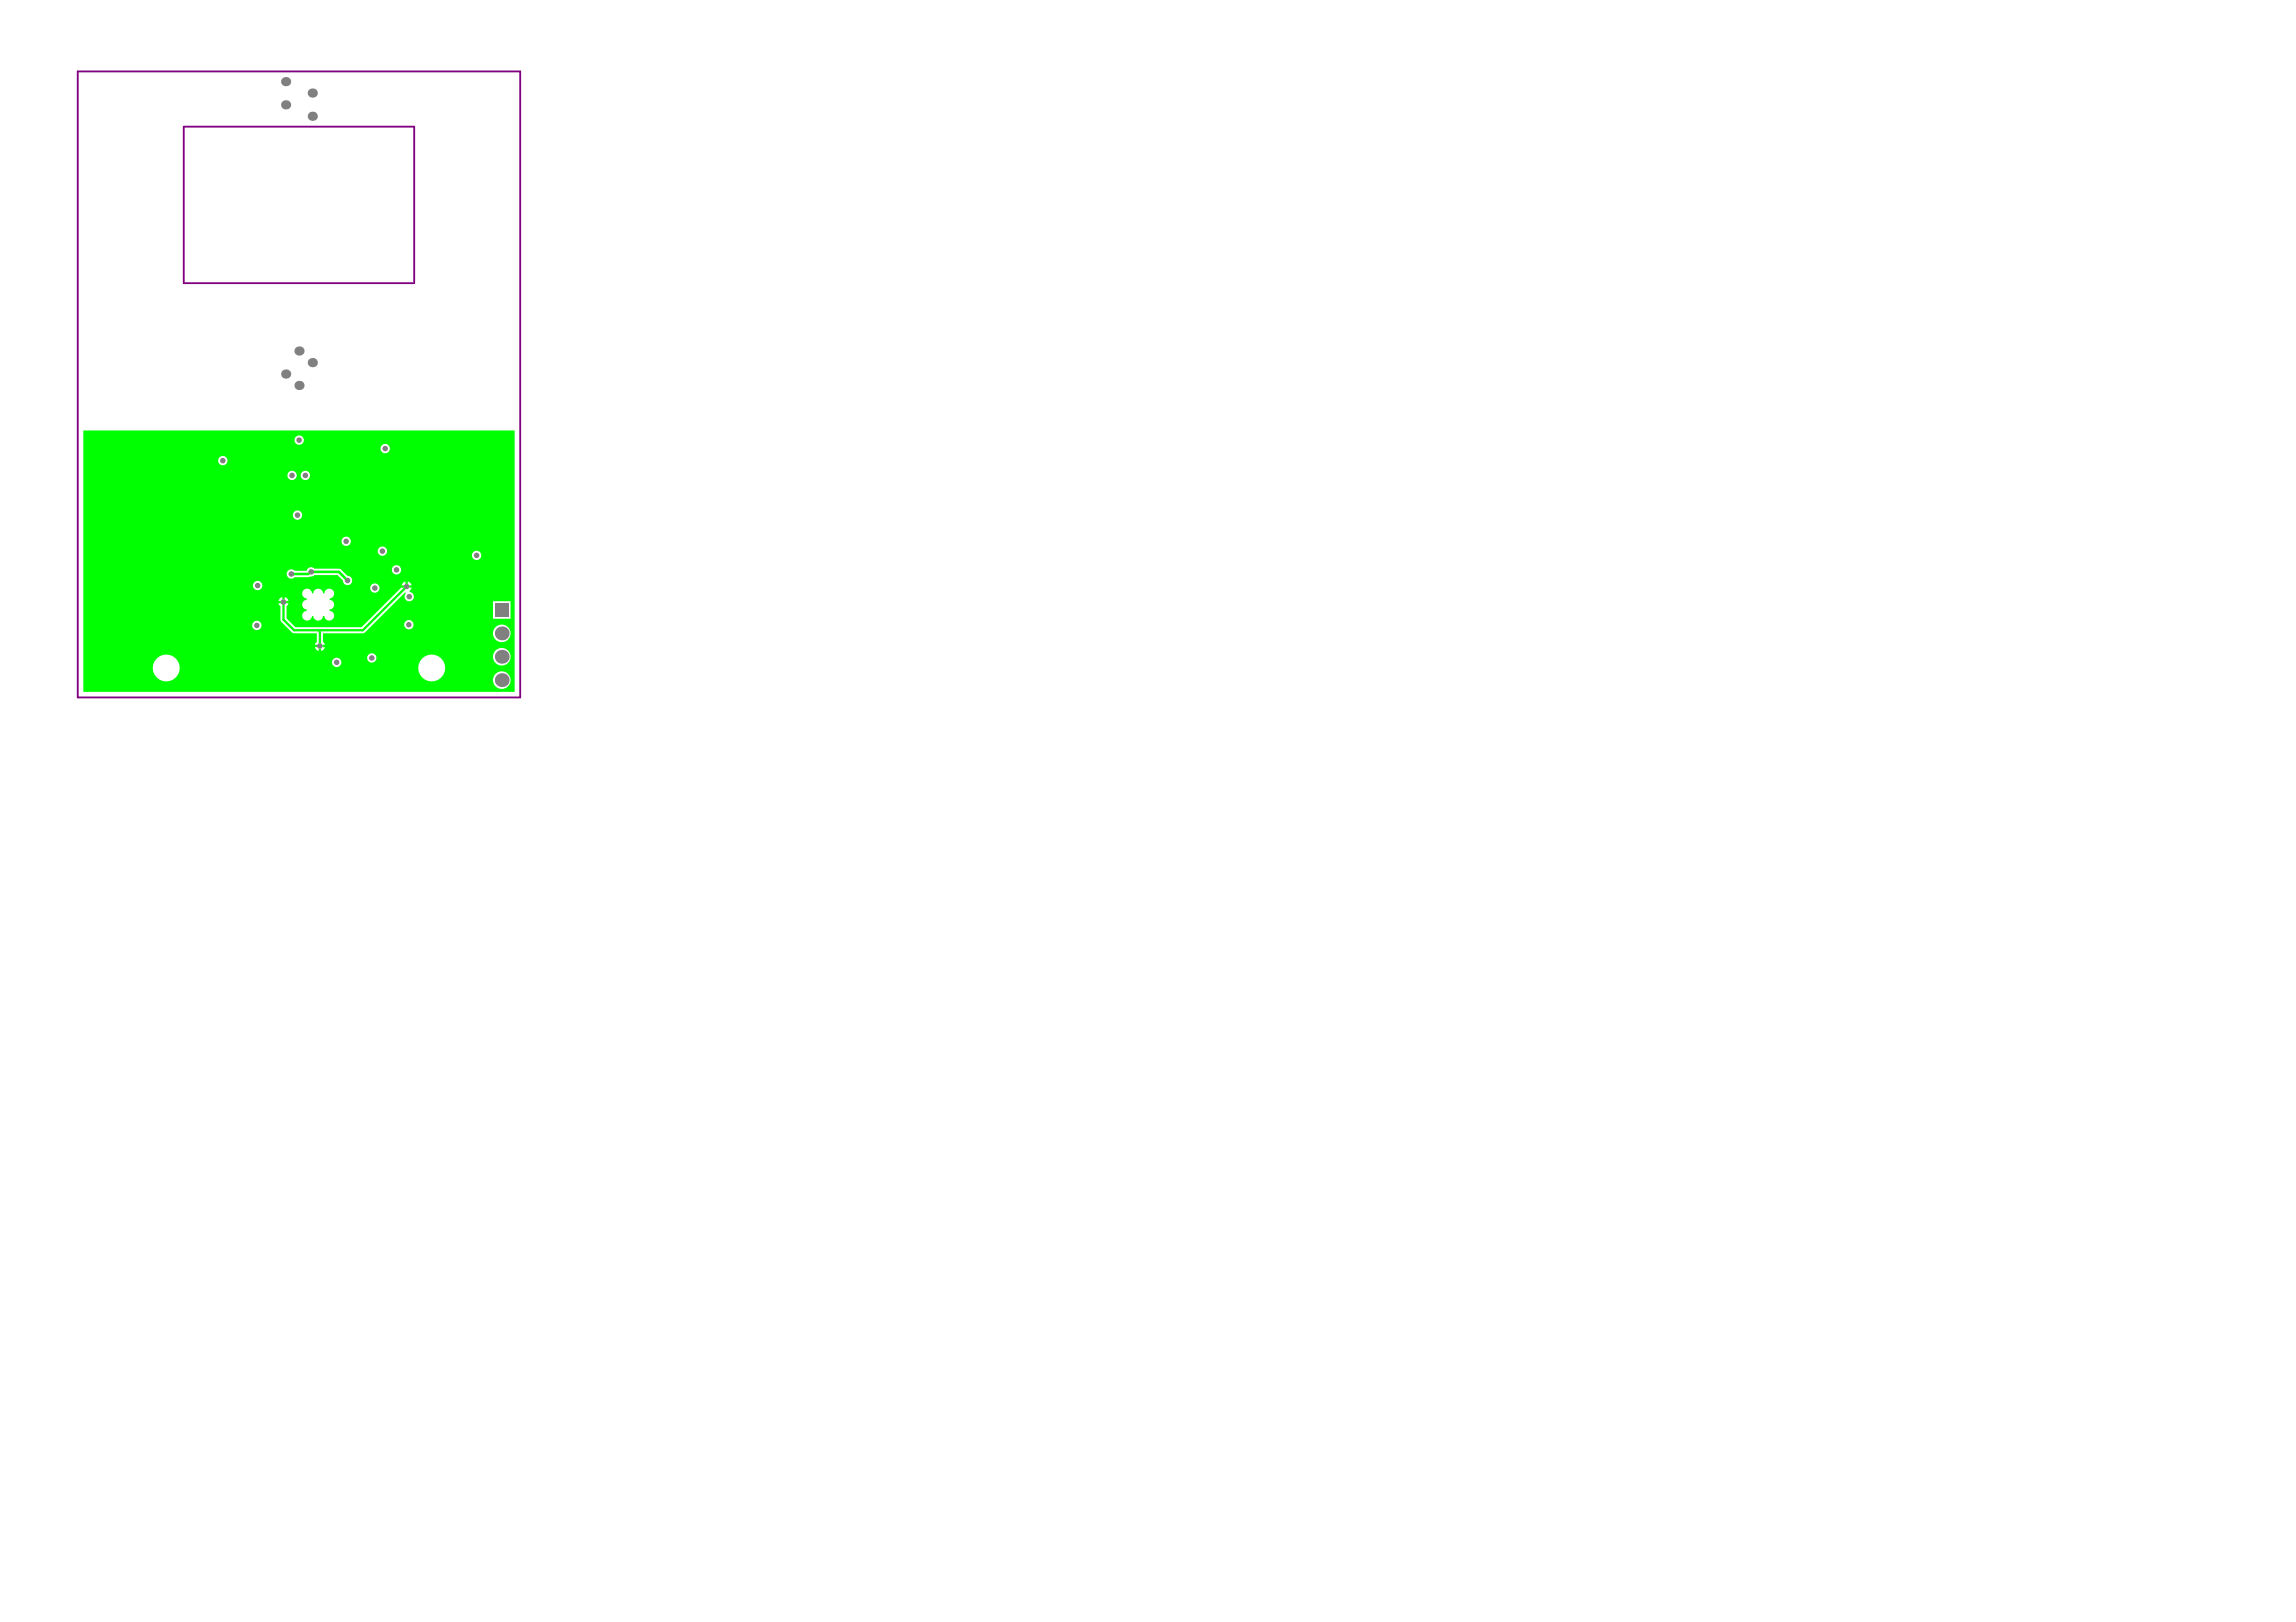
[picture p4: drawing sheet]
<svg xmlns="http://www.w3.org/2000/svg" width="297mm" height="210mm" viewBox="0 0 297 210" stroke-linecap="round" stroke-linejoin="round" font-family="sans-serif">
<path d="M10.1 9.2h57.2v81.1h-57.2zM23.8 16.4h29.8v20.2h-29.8z" fill="none" stroke="#800080" stroke-width=".24"/>
<path d="M10.8 55.7h55.8v33.8h-55.8zM38.1 57a.61 .61 0 0 0 1.2 0 .61 .61 0 0 0-1.2 0zM49.2 58.1a.61 .61 0 0 0 1.2 0 .61 .61 0 0 0-1.2 0zM28.2 59.6a.61 .61 0 0 0 1.2 0 .61 .61 0 0 0-1.2 0zM37.2 61.5a.61 .61 0 0 0 1.2 0 .61 .61 0 0 0-1.2 0zM38.9 61.5a.61 .61 0 0 0 1.2 0 .61 .61 0 0 0-1.2 0zM37.9 66.7a.61 .61 0 0 0 1.2 0 .61 .61 0 0 0-1.2 0zM44.2 70.1a.61 .61 0 0 0 1.2 0 .61 .61 0 0 0-1.2 0zM48.9 71.3a.61 .61 0 0 0 1.2 0 .61 .61 0 0 0-1.2 0zM61.1 71.9a.61 .61 0 0 0 1.2 0 .61 .61 0 0 0-1.2 0zM37.3 73.9a.61 .61 0 0 0 0 .8 .61 .61 0 0 0 .8 0h1.8l.6-.1 .2-.2h3l.7 .7a.61 .61 0 0 0 .6 .6 .61 .61 0 0 0 .6-.6 .61 .61 0 0 0-.7-.6l-.9-.9h-3.3a.59 .59 0 0 0-1 .3h-1.6a.6 .6 0 0 0-.8 0zM50.7 73.7a.61 .61 0 0 0 1.2 0 .61 .61 0 0 0-1.2 0zM52.8 75.3v.4h.5a.6 .6 0 0 0-.5-.4zM52.1 75.4l-.1 .3h.5v-.4zM32.7 75.8a.61 .61 0 0 0 1.2 0 .61 .61 0 0 0-1.2 0zM47.9 76.1a.61 .61 0 0 0 1.2 0 .61 .61 0 0 0-1.2 0zM39.3 76.4a.64 .64 0 0 0-.2 .6 .64 .64 0 0 0 .6 .5v.1a.64 .64 0 0 0-.6 .6 .64 .64 0 0 0 .6 .7v.1a.64 .64 0 0 0-.6 .7 .64 .64 0 0 0 .6 .6 .64 .64 0 0 0 .7-.6h.1a.64 .64 0 0 0 .7 .6 .64 .64 0 0 0 .6-.6h.2a.64 .64 0 0 0 .6 .6 .64 .64 0 0 0 .6-.6 .64 .64 0 0 0-.6-.7v-.1a.64 .64 0 0 0 .6-.7 .64 .64 0 0 0-.6-.6v-.1a.64 .64 0 0 0 .6-.7 .64 .64 0 0 0-.6-.6 .64 .64 0 0 0-.6 .6h-.2a.64 .64 0 0 0-.6-.6 .64 .64 0 0 0-.7 .6h-.1a.64 .64 0 0 0-.4-.6 .64 .64 0 0 0-.7 .2zM36.8 77.3v.5h.5a.6 .6 0 0 0-.5-.5zM36.2 77.4l-.2 .4h.5v-.5zM36 78.1l.3 .3v1.9l1.5 1.5 .2 .2h3v1.1l-.3 .3h1.3l-.2-.3v-1.1l5.3-.1 5.3-5.3 .1 .2a.6 .6 0 0 0 .1 .9 .6 .6 0 0 0 .9-.3 .6 .6 0 0 0-.5-.8v-.1l.3-.4h-1.4l-5.1 5.1h-8.6l-1.1-1.2v-1.6l.2-.3zM63.8 77.8v2.3h2.2v-2.3zM52.3 80.8a.61 .61 0 0 0 1.2 0 .61 .61 0 0 0-1.2 0zM32.6 80.9a.61 .61 0 0 0 1.2 0 .61 .61 0 0 0-1.2 0zM63.8 82a1.15 1.15 0 0 0 2.3 0 1.15 1.15 0 0 0-2.3 0zM41.5 83.7v.5a.6 .6 0 0 0 .5-.5zM40.7 83.7a.6 .6 0 0 0 .5 .5v-.5zM47.5 85.1a.61 .61 0 0 0 1.2 0 .61 .61 0 0 0-1.2 0zM63.8 85a1.15 1.15 0 0 0 2.3 0 1.15 1.15 0 0 0-2.3 0zM42.9 85.7a.65 .65 0 0 0 1.3 0 .65 .65 0 0 0-1.3 0zM54.1 86.4a1.75 1.75 0 0 0 3.5 0 1.75 1.75 0 0 0-3.5 0zM19.8 86.4a1.74 1.74 0 0 0 3.4 0 1.74 1.74 0 0 0-3.4 0zM63.8 88a1.15 1.15 0 0 0 2.3 0 1.15 1.15 0 0 0-2.3 0z" fill="#0f0"/>
<path d="M52.6 75.9l-5.7 5.7h-8.9l-1.3-1.4v-2.3M41.3 81.6l.1 .1v1.9" fill="none" stroke="#0f0" stroke-width=".3"/>
<path d="M40.2 74l-.3 .3h-2.2M40.3 74h3.5l1.2 1.1" fill="none" stroke="#0f0" stroke-width=".33"/>
<g fill="#808080">
<circle cx="61.7" cy="71.9" r=".36"/>
<circle cx="41.4" cy="83.6" r=".36"/>
<circle cx="45" cy="75.1" r=".36"/>
<circle cx="52.6" cy="75.9" r=".36"/>
<circle cx="36.7" cy="77.9" r=".36"/>
<circle cx="38.5" cy="66.7" r=".36"/>
<circle cx="33.3" cy="75.8" r=".36"/>
<circle cx="33.2" cy="80.9" r=".36"/>
<circle cx="43.6" cy="85.7" r=".36"/>
<circle cx="48.1" cy="85.1" r=".36"/>
<circle cx="52.9" cy="80.8" r=".36"/>
<circle cx="52.9" cy="77.2" r=".36"/>
<circle cx="48.5" cy="76.1" r=".36"/>
<circle cx="51.3" cy="73.7" r=".36"/>
<circle cx="49.5" cy="71.3" r=".36"/>
<circle cx="44.8" cy="70.1" r=".36"/>
<circle cx="37.7" cy="74.3" r=".36"/>
<circle cx="40.3" cy="74" r=".36"/>
<circle cx="28.8" cy="59.6" r=".36"/>
<circle cx="49.8" cy="58.1" r=".36"/>
<circle cx="39.5" cy="61.5" r=".36"/>
<circle cx="37.8" cy="61.5" r=".36"/>
<circle cx="38.7" cy="57" r=".36"/>
<circle cx="37" cy="10.6" r=".6"/>
<circle cx="40.4" cy="46.9" r=".6"/>
<circle cx="38.7" cy="45.4" r=".6"/>
<circle cx="37" cy="48.4" r=".6"/>
<circle cx="38.7" cy="49.9" r=".6"/>
<circle cx="64.9" cy="82" r=".89"/>
<circle cx="64.9" cy="85" r=".89"/>
<circle cx="64.9" cy="88" r=".89"/>
<circle cx="40.4" cy="12" r=".6"/>
<circle cx="37" cy="13.6" r=".6"/>
<circle cx="40.4" cy="15" r=".6"/>
</g>
<path d="M64 78h1.8v1.8h-1.8z" fill-rule="evenodd" fill="#808080"/>
</svg>
